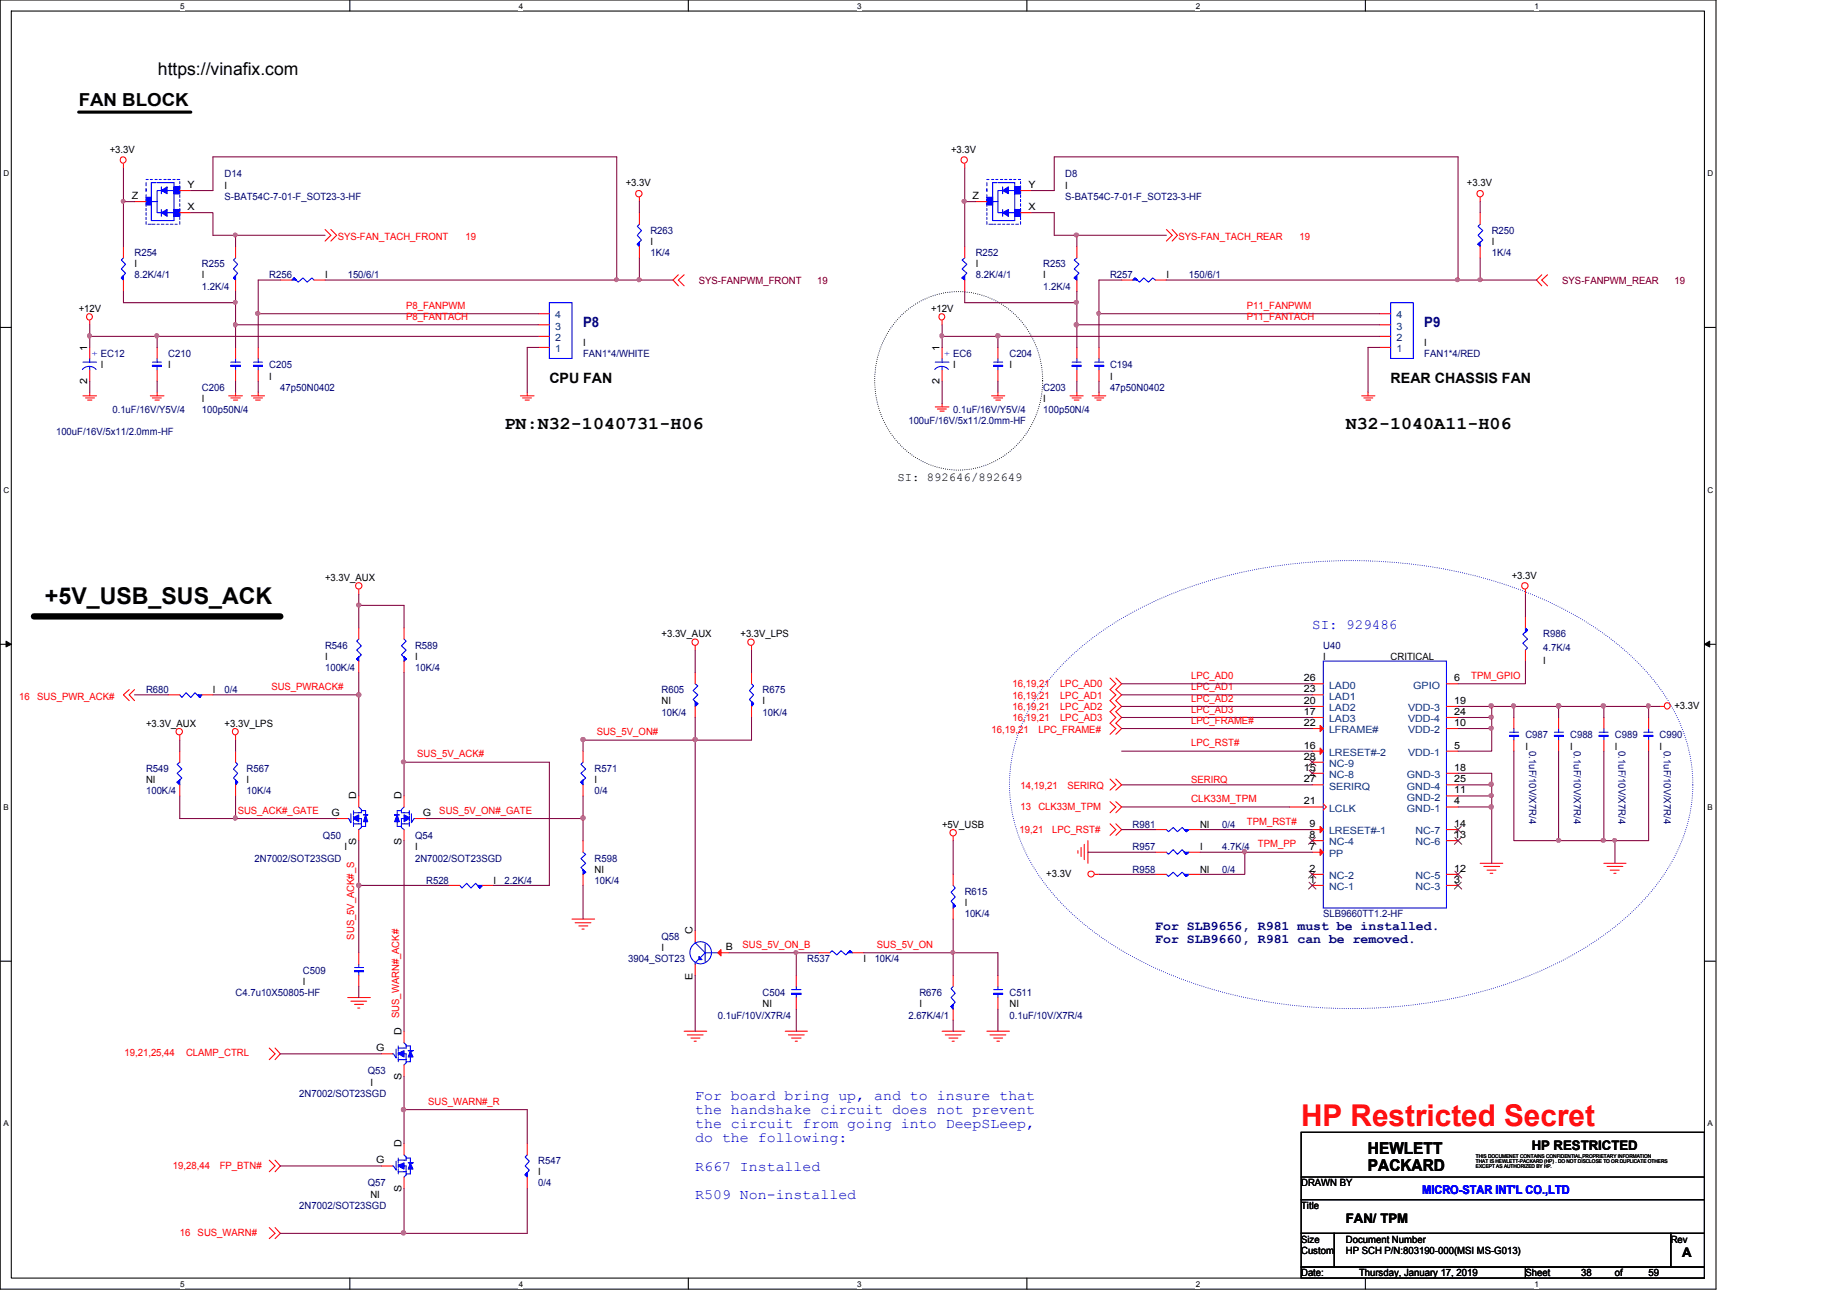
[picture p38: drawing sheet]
<svg xmlns="http://www.w3.org/2000/svg" width="297mm" height="210mm" viewBox="0 0 297 210" stroke-linecap="round" stroke-linejoin="round" font-family="sans-serif">
<defs><g id="words">
<text font-size="4.8" fill="#f00" x="209.3" y="181.2">HP Restricted Secret</text>
<text font-size="3.7" x="7.2" y="97.1">+5V_USB_SUS_ACK</text>
<g font-size="2.9">
<text x="12.7" y="17.1">FAN BLOCK</text>
<text x="81.1" y="69">PN:N32-1040731-H06</text>
<text x="216.4" y="69">N32-1040A11-H06</text>
</g>
<text font-size="2.8" x="25.4" y="12.1">https://vinafix.com</text>
<g font-size="2.6">
<text x="220" y="185.7">HEWLETT</text>
<text x="220" y="188.4">PACKARD</text>
</g>
<g font-size="2.3" fill="#000080">
<text x="93.8" y="52.6">P8</text>
<text x="229.1" y="52.6">P9</text>
</g>
<g font-size="2.3">
<text x="88.3" y="61.6">CPU FAN</text>
<text x="223.6" y="61.6">REAR CHASSIS FAN</text>
</g>
<g font-size="2.3" fill="#00f">
<text x="211" y="101.1">SI: 929486</text>
<text x="111.8" y="176.9">For board bring up, and to insure that</text>
<text x="111.8" y="179.2">the handshake circuit does not prevent</text>
<text x="111.8" y="181.4">the circuit from going into DeepSLeep,</text>
<text x="111.8" y="183.7">do the following:</text>
<text x="111.8" y="188.3">R667 Installed</text>
<text x="111.8" y="192.9">R509 Non-installed</text>
</g>
<g font-size="2.1" fill="#000080">
<text x="185.8" y="149.6">For SLB9656, R981 must be installed.</text>
<text x="185.8" y="151.7">For SLB9660, R981 can be removed.</text>
</g>
<g font-size="2.1">
<text x="246.3" y="184.9">HP RESTRICTED</text>
<text x="216.4" y="196.8">FAN/ TPM</text>
<text x="270.5" y="202.2">A</text>
</g>
<text font-size="1.9" x="144.3" y="77.3">SI: 892646/892649</text>
<text font-size="1.9" fill="#00f" x="228.7" y="192.1">MICRO-STAR INT'L CO.,LTD</text>
<g font-size="1.6">
<text x="17.6" y="24.6">+3.3V</text>
<text x="100.6" y="30">+3.3V</text>
<text x="152.9" y="24.6">+3.3V</text>
<text x="235.9" y="30">+3.3V</text>
<text x="21.2" y="32">Z</text>
<text x="30.2" y="30.2">Y</text>
<text x="30.2" y="33.8">X</text>
<text x="36.1" y="30.4">I</text>
<text x="156.4" y="32">Z</text>
<text x="165.4" y="30.2">Y</text>
<text x="165.4" y="33.8">X</text>
<text x="171.3" y="30.4">I</text>
<text x="104.6" y="39.4">I</text>
<text x="239.9" y="39.4">I</text>
<text x="21.6" y="43">I</text>
<text x="32.5" y="44.8">I</text>
<text x="52.3" y="44.8">I</text>
<text x="156.9" y="43">I</text>
<text x="167.8" y="44.8">I</text>
<text x="187.6" y="44.8">I</text>
<text x="12.7" y="50.2">+12V</text>
<text x="149.7" y="50.2">+12V</text>
<text x="14" y="56.4" transform="rotate(-90 14 56.4)">1</text>
<text x="16.2" y="59.2">I</text>
<text x="27" y="59.2">I</text>
<text x="93.8" y="55.6">I</text>
<text x="151.1" y="56.4" transform="rotate(-90 151.1 56.4)">1</text>
<text x="153.3" y="59.2">I</text>
<text x="162.3" y="59.2">I</text>
<text x="229.1" y="55.6">I</text>
<text x="14" y="61.7" transform="rotate(-90 14 61.7)">2</text>
<text x="32.5" y="64.6">I</text>
<text x="43.3" y="61">I</text>
<text x="151.1" y="61.7" transform="rotate(-90 151.1 61.7)">2</text>
<text x="167.8" y="64.6">I</text>
<text x="178.5" y="61">I</text>
<text x="52.3" y="93.5">+3.3V_AUX</text>
<text x="243.1" y="93.1">+3.3V</text>
<text x="52.3" y="106.1">I</text>
<text x="66.8" y="106.1">I</text>
<text x="106.4" y="102.5">+3.3V_AUX</text>
<text x="119.1" y="102.5">+3.3V_LPS</text>
<text x="212.8" y="106.1">I</text>
<text x="223.6" y="106.1">CRITICAL</text>
<text x="248.2" y="106.8">I</text>
<text x="34.2" y="111.5">I</text>
<text x="106.4" y="113.3">NI</text>
<text x="122.6" y="113.3">I</text>
<text x="209.7" y="113.2">20</text>
<text x="209.7" y="111.3">23</text>
<text x="209.7" y="109.6">26</text>
<text x="233.9" y="109.6">6</text>
<text x="233.9" y="113.2">19</text>
<text x="23.5" y="116.9">+3.3V_AUX</text>
<text x="36.1" y="116.9">+3.3V_LPS</text>
<text x="209.7" y="115">17</text>
<text x="209.7" y="116.8">22</text>
<text x="233.9" y="116.8">10</text>
<text x="233.9" y="115">24</text>
<text x="269.3" y="114">+3.3V</text>
<text x="23.5" y="125.9">NI</text>
<text x="39.7" y="125.9">I</text>
<text x="95.6" y="125.9">I</text>
<text x="209.7" y="124">15</text>
<text x="209.7" y="120.4">16</text>
<text x="209.7" y="125.8">27</text>
<text x="209.7" y="122.2">28</text>
<text x="233.9" y="124">18</text>
<text x="233.9" y="125.8">25</text>
<text x="233.9" y="120.4">5</text>
<text x="245.3" y="120.6">I</text>
<text x="252.5" y="120.6">I</text>
<text x="259.7" y="120.6">I</text>
<text x="266.9" y="120.6">I</text>
<text x="53.3" y="131.2">G</text>
<text x="57.3" y="128.5" transform="rotate(-90 57.3 128.5)">D</text>
<text x="64.6" y="128.5" transform="rotate(-90 64.6 128.5)">D</text>
<text x="68" y="131.2">G</text>
<text x="209.7" y="129.4">21</text>
<text x="233.9" y="129.4">4</text>
<text x="233.9" y="127.6">11</text>
<text x="55.4" y="136.7">I</text>
<text x="57.3" y="135.9" transform="rotate(-90 57.3 135.9)">S</text>
<text x="64.6" y="135.9" transform="rotate(-90 64.6 135.9)">S</text>
<text x="66.8" y="136.7">I</text>
<text x="151.5" y="133.2">+5V_USB</text>
<text x="193" y="133.2">NI</text>
<text x="193" y="136.7">I</text>
<text x="210.6" y="136.7">7</text>
<text x="210.6" y="134.8">8</text>
<text x="210.6" y="133">9</text>
<text x="233.9" y="134.8">13</text>
<text x="233.9" y="133">14</text>
<text x="79.4" y="142.2">I</text>
<text x="95.6" y="140.4">NI</text>
<text x="168.3" y="141.1">+3.3V</text>
<text x="193" y="140.4">NI</text>
<text x="210.6" y="142">1</text>
<text x="210.6" y="140.2">2</text>
<text x="233.9" y="142">3</text>
<text x="233.9" y="140.2">12</text>
<text x="155.1" y="145.8">I</text>
<text x="106.4" y="153">I</text>
<text x="111.4" y="150.2" transform="rotate(-90 111.4 150.2)">C</text>
<text x="116.7" y="152.8">B</text>
<text x="138.9" y="154.8">I</text>
<text x="48.7" y="158.4">I</text>
<text x="111.4" y="157.6" transform="rotate(-90 111.4 157.6)">E</text>
<text x="122.6" y="162">NI</text>
<text x="147.9" y="162">I</text>
<text x="162.3" y="162">NI</text>
<text x="64.6" y="166.5" transform="rotate(-90 64.6 166.5)">D</text>
<text x="60.5" y="169.1">G</text>
<text x="64.6" y="173.7" transform="rotate(-90 64.6 173.7)">S</text>
<text x="59.6" y="174.7">I</text>
<text x="64.6" y="184.5" transform="rotate(-90 64.6 184.5)">D</text>
<text x="60.5" y="187.1">G</text>
<text x="64.6" y="191.8" transform="rotate(-90 64.6 191.8)">S</text>
<text x="86.6" y="189.1">I</text>
<text x="209.3" y="190.8">DRAWN BY</text>
<text x="59.6" y="192.7">NI</text>
<text x="209.2" y="194.5">Title</text>
<text x="209.2" y="199.9">Size</text>
<text x="209.3" y="201.7">Custom</text>
<text x="216.4" y="199.9">Document Number</text>
<text x="216.4" y="201.7">HP SCH P/N:803190-000(MSI MS-G013)</text>
<text x="268.7" y="199.9">Rev</text>
<text x="209.3" y="205.3">Date:</text>
<text x="218.6" y="205.3">Thursday, January 17, 2019</text>
<text x="245.3" y="205.3">Sheet</text>
<text x="254.3" y="205.3">38</text>
<text x="259.7" y="205.3">of</text>
<text x="265.1" y="205.3">59</text>
</g>
<g font-size="1.6" fill="#000080">
<text x="36.1" y="28.5">D14</text>
<text x="171.3" y="28.5">D8</text>
<text x="36.1" y="32.2">S-BAT54C-7-01-F_SOT23-3-HF</text>
<text x="171.3" y="32.2">S-BAT54C-7-01-F_SOT23-3-HF</text>
<text x="21.6" y="41.1">R254</text>
<text x="104.6" y="37.6">R263</text>
<text x="104.6" y="41.1">1K/4</text>
<text x="156.9" y="41.1">R252</text>
<text x="239.9" y="37.6">R250</text>
<text x="239.9" y="41.1">1K/4</text>
<text x="21.6" y="44.8">8.2K/4/1</text>
<text x="32.5" y="43">R255</text>
<text x="32.5" y="46.6">1.2K/4</text>
<text x="43.3" y="44.8">R256</text>
<text x="55.9" y="44.8">150/6/1</text>
<text x="156.9" y="44.8">8.2K/4/1</text>
<text x="167.8" y="43">R253</text>
<text x="167.8" y="46.6">1.2K/4</text>
<text x="178.5" y="44.8">R257</text>
<text x="191.2" y="44.8">150/6/1</text>
<text x="16.2" y="57.4">EC12</text>
<text x="27" y="57.4">C210</text>
<text x="43.3" y="59.2">C205</text>
<text x="93.8" y="57.4">FAN1*4/WHITE</text>
<text x="153.3" y="57.4">EC6</text>
<text x="162.3" y="57.4">C204</text>
<text x="178.5" y="59.2">C194</text>
<text x="229.1" y="57.4">FAN1*4/RED</text>
<text x="32.5" y="62.8">C206</text>
<text x="45.1" y="62.8">47p50N0402</text>
<text x="167.8" y="62.8">C203</text>
<text x="178.5" y="62.8">47p50N0402</text>
<text x="9" y="70">100uF/16V/5x11/2.0mm-HF</text>
<text x="18.1" y="66.5">0.1uF/16V/Y5V/4</text>
<text x="32.5" y="66.5">100p50N/4</text>
<text x="146.1" y="68.2">100uF/16V/5x11/2.0mm-HF</text>
<text x="153.3" y="66.5">0.1uF/16V/Y5V/4</text>
<text x="167.8" y="66.5">100p50N/4</text>
<text x="52.3" y="104.3">R546</text>
<text x="52.3" y="107.9">100K/4</text>
<text x="66.8" y="104.3">R589</text>
<text x="66.8" y="107.9">10K/4</text>
<text x="212.8" y="104.3">U40</text>
<text x="248.2" y="102.5">R986</text>
<text x="248.2" y="104.6">4.7K/4</text>
<text x="23.5" y="111.5">R680</text>
<text x="36.1" y="111.5">0/4</text>
<text x="106.4" y="111.5">R605</text>
<text x="122.6" y="111.5">R675</text>
<text x="106.4" y="115.1">10K/4</text>
<text x="122.6" y="115.1">10K/4</text>
<text x="245.3" y="118.7">C987</text>
<text x="252.5" y="118.7">C988</text>
<text x="259.7" y="118.7">C989</text>
<text x="266.9" y="118.7">C990</text>
<text x="23.5" y="124.1">R549</text>
<text x="39.7" y="124.1">R567</text>
<text x="95.6" y="124.1">R571</text>
<text x="245.9" y="120.8" transform="rotate(90 245.9 120.8)">0.1uF/10V/X7R/4</text>
<text x="253.1" y="120.8" transform="rotate(90 253.1 120.8)">0.1uF/10V/X7R/4</text>
<text x="260.3" y="120.8" transform="rotate(90 260.3 120.8)">0.1uF/10V/X7R/4</text>
<text x="267.6" y="120.8" transform="rotate(90 267.6 120.8)">0.1uF/10V/X7R/4</text>
<text x="23.5" y="127.8">100K/4</text>
<text x="39.7" y="127.8">10K/4</text>
<text x="95.6" y="127.8">0/4</text>
<text x="51.9" y="135">Q50</text>
<text x="66.8" y="135">Q54</text>
<text x="182.2" y="133.2">R981</text>
<text x="182.2" y="136.7">R957</text>
<text x="196.5" y="133.2">0/4</text>
<text x="196.5" y="136.7">4.7K/4</text>
<text x="40.9" y="138.6">2N7002/SOT23SGD</text>
<text x="66.8" y="138.6">2N7002/SOT23SGD</text>
<text x="68.5" y="142.2">R528</text>
<text x="81.1" y="142.2">2.2K/4</text>
<text x="95.6" y="138.6">R598</text>
<text x="95.6" y="142.2">10K/4</text>
<text x="155.1" y="143.9">R615</text>
<text x="182.2" y="140.4">R958</text>
<text x="196.5" y="140.4">0/4</text>
<text x="155.1" y="147.6">10K/4</text>
<text x="212.8" y="147.6">SLB9660TT1.2-HF</text>
<text x="101" y="154.8">3904_SOT23</text>
<text x="106.4" y="151.2">Q58</text>
<text x="129.8" y="154.8">R537</text>
<text x="140.7" y="154.8">10K/4</text>
<text x="37.9" y="160.2">C4.7u10X50805-HF</text>
<text x="48.7" y="156.6">C509</text>
<text x="122.6" y="160.2">C504</text>
<text x="147.9" y="160.2">R676</text>
<text x="162.3" y="160.2">C511</text>
<text x="115.4" y="163.8">0.1uF/10V/X7R/4</text>
<text x="146.1" y="163.8">2.67K/4/1</text>
<text x="162.3" y="163.8">0.1uF/10V/X7R/4</text>
<text x="59.1" y="172.8">Q53</text>
<text x="48.1" y="176.4">2N7002/SOT23SGD</text>
<text x="59.1" y="190.8">Q57</text>
<text x="86.6" y="187.3">R547</text>
<text x="86.6" y="190.8">0/4</text>
<text x="48.1" y="194.5">2N7002/SOT23SGD</text>
</g>
<g font-size="1.6" fill="#f00">
<text x="54.3" y="38.6">SYS-FAN_TACH_FRONT</text>
<text x="74.9" y="38.6">19</text>
<text x="189.5" y="38.6">SYS-FAN_TACH_REAR</text>
<text x="209" y="38.6">19</text>
<text x="65.3" y="49.7">P8_FANPWM</text>
<text x="65.3" y="51.5">P8_FANTACH</text>
<text x="200.5" y="49.7">P11_FANPWM</text>
<text x="200.5" y="51.5">P11_FANTACH</text>
<text x="3.1" y="112.6">16</text>
<text x="6" y="112.6">SUS_PWR_ACK#</text>
<text x="43.6" y="111">SUS_PWRACK#</text>
<text x="162.9" y="110.6">16,19,21</text>
<text x="162.9" y="112.4">16,19,21</text>
<text x="170.5" y="110.6">LPC_AD0</text>
<text x="170.5" y="112.4">LPC_AD1</text>
<text x="191.6" y="111">LPC_AD1</text>
<text x="191.6" y="109.2">LPC_AD0</text>
<text x="191.6" y="112.9">LPC_AD2</text>
<text x="236.6" y="109.2">TPM_GPIO</text>
<text x="96" y="118.3">SUS_5V_ON#</text>
<text x="159.5" y="117.9">16,19,21</text>
<text x="162.9" y="114.2">16,19,21</text>
<text x="162.9" y="116">16,19,21</text>
<text x="167" y="117.9">LPC_FRAME#</text>
<text x="170.5" y="114.2">LPC_AD2</text>
<text x="170.5" y="116">LPC_AD3</text>
<text x="191.6" y="114.6">LPC_AD3</text>
<text x="191.6" y="116.4">LPC_FRAME#</text>
<text x="67.1" y="121.8">SUS_5V_ACK#</text>
<text x="191.6" y="120.1">LPC_RST#</text>
<text x="191.6" y="125.9">SERIRQ</text>
<text x="38.2" y="130.9">SUS_ACK#_GATE</text>
<text x="70.7" y="130.9">SUS_5V_ON#_GATE</text>
<text x="164.1" y="130.3">13</text>
<text x="164.1" y="126.8">14,19,21</text>
<text x="167" y="130.3">CLK33M_TPM</text>
<text x="171.7" y="126.8">SERIRQ</text>
<text x="191.6" y="129">CLK33M_TPM</text>
<text x="164" y="134">19,21</text>
<text x="169.2" y="134">LPC_RST#</text>
<text x="200.5" y="132.7">TPM_RST#</text>
<text x="202.3" y="136.3">TPM_PP</text>
<text x="56.9" y="151.1" transform="rotate(-90 56.9 151.1)">SUS_5V_ACK#_S</text>
<text x="119.4" y="152.5">SUS_5V_ON_B</text>
<text x="141" y="152.5">SUS_5V_ON</text>
<text x="64.2" y="163.7" transform="rotate(-90 64.2 163.7)">SUS_WARN#_ACK#</text>
<text x="20" y="169.9">19,21,25,44</text>
<text x="29.9" y="169.9">CLAMP_CTRL</text>
<text x="68.9" y="177.7">SUS_WARN#_R</text>
<text x="27.8" y="188">19,28,44</text>
<text x="35.3" y="188">FP_BTN#</text>
<text x="28.9" y="198.8">16</text>
<text x="31.8" y="198.8">SUS_WARN#</text>
</g>
<g font-size="1.6" fill="#800000">
<text x="112.4" y="45.7">SYS-FANPWM_FRONT</text>
<text x="131.4" y="45.7">19</text>
<text x="251.2" y="45.7">SYS-FANPWM_REAR</text>
<text x="269.3" y="45.7">19</text>
</g>
<g font-size="1.6" fill="#004080">
<text x="89.3" y="53">3</text>
<text x="89.3" y="51.2">4</text>
<text x="224.6" y="53">3</text>
<text x="224.6" y="51.2">4</text>
<text x="89.3" y="56.6">1</text>
<text x="89.3" y="54.9">2</text>
<text x="224.6" y="56.6">1</text>
<text x="224.6" y="54.9">2</text>
<text x="213.7" y="112.5">LAD1</text>
<text x="213.7" y="110.7">LAD0</text>
<text x="227.3" y="110.7">GPIO</text>
<text x="213.7" y="116.2">LAD3</text>
<text x="213.7" y="114.4">LAD2</text>
<text x="213.7" y="117.9">LFRAME#</text>
<text x="226.4" y="117.9">VDD-2</text>
<text x="226.4" y="114.4">VDD-3</text>
<text x="226.4" y="116.2">VDD-4</text>
<text x="213.7" y="125.1">NC-8</text>
<text x="213.7" y="121.6">LRESET#-2</text>
<text x="213.7" y="123.4">NC-9</text>
<text x="226.3" y="125.1">GND-3</text>
<text x="226.4" y="121.6">VDD-1</text>
<text x="213.7" y="130.6">LCLK</text>
<text x="213.7" y="127">SERIRQ</text>
<text x="226.3" y="130.6">GND-1</text>
<text x="226.3" y="128.8">GND-2</text>
<text x="226.3" y="127">GND-4</text>
<text x="213.7" y="137.8">PP</text>
<text x="213.7" y="136">NC-4</text>
<text x="213.7" y="134.2">LRESET#-1</text>
<text x="227.6" y="136">NC-6</text>
<text x="227.6" y="134.2">NC-7</text>
<text x="213.7" y="143.2">NC-1</text>
<text x="213.7" y="141.4">NC-2</text>
<text x="227.6" y="143.2">NC-3</text>
<text x="227.6" y="141.4">NC-5</text>
</g>
<g font-size="1.6" fill="#00f">
<text x="14.8" y="56.4" transform="rotate(90 14.8 56.4)">+</text>
<text x="151.8" y="56.4" transform="rotate(90 151.8 56.4)">+</text>
</g>
<g font-size="1.3">
<text x="29" y="1.4">5</text>
<text x="83.4" y="1.4">4</text>
<text x="137.9" y="1.4">3</text>
<text x="192.3" y="1.4">2</text>
<text x="246.8" y="1.4">1</text>
<text x=".5" y="28.4">D</text>
<text x="274.6" y="28.4">D</text>
<text x=".5" y="79.2">C</text>
<text x="274.6" y="79.2">C</text>
<text x=".5" y="130.2">B</text>
<text x="274.6" y="130.2">B</text>
<text x=".5" y="181.2">A</text>
<text x="274.6" y="181.2">A</text>
<text x="29" y="207">5</text>
<text x="83.4" y="207">4</text>
<text x="137.9" y="207">3</text>
<text x="192.3" y="207">2</text>
<text x="246.8" y="207">1</text>
</g>
<g font-size=".8">
<text x="237.4" y="186.2">THIS DOCUMENET CONTAINS CONFIDENTIAL,PROPRIETARY INFORMATION</text>
<text x="237.4" y="187">THAT IS HEWLETT-PACKARD (HP) . DO NOT DISCLOSE TO OR DUPLICATE OTHERS</text>
<text x="237.4" y="187.9">EXCEPT AS AUTHORIZED BY HP.</text>
</g>
</g></defs>
<path d="M0 0h276v207.4h-276zM1.8 1.8h272.3v203.8h-272.3z" fill="none" stroke="#000" stroke-width=".17"/>
<g fill="#fff">
<path d="M29 .3h.7v1.4h-.7z"/>
<path d="M29 205.8h.7v1.5h-.7z"/>
</g>
<path d="M56.3 0v1.8M56.3 205.6v1.8" fill="none" stroke="#000" stroke-width=".17"/>
<g fill="#fff">
<path d="M83.4 .3h.7v1.4h-.7z"/>
<path d="M83.4 205.8h.7v1.5h-.7z"/>
</g>
<path d="M110.7 0v1.8M110.7 205.6v1.8" fill="none" stroke="#000" stroke-width=".17"/>
<g fill="#fff">
<path d="M137.9 .3h.7v1.4h-.7z"/>
<path d="M137.9 205.8h.7v1.5h-.7z"/>
</g>
<path d="M165.1 0v1.8M165.1 205.6v1.8" fill="none" stroke="#000" stroke-width=".17"/>
<g fill="#fff">
<path d="M192.3 .3h.7v1.4h-.7z"/>
<path d="M192.3 205.8h.7v1.5h-.7z"/>
</g>
<path d="M219.6 0v1.8M219.6 205.6v1.8" fill="none" stroke="#000" stroke-width=".17"/>
<g fill="#fff">
<path d="M246.8 .3h.6v1.4h-.6z"/>
<path d="M246.8 205.8h.6v1.5h-.6z"/>
<path d="M.5 27.2h1v1.4h-1z"/>
<path d="M274.6 27.2h1v1.4h-1z"/>
<path d="M.5 78.1h1v1.4h-1z"/>
<path d="M274.6 78.1h1v1.4h-1z"/>
</g>
<path d="M0 52.7h1.8M274.1 52.7h1.8" fill="none" stroke="#000" stroke-width=".17"/>
<g fill="#fff">
<path d="M.5 129h.9v1.5h-.9z"/>
<path d="M274.6 129h.9v1.5h-.9z"/>
</g>
<path d="M0 103.6h1.8M274.1 103.6h1.8" fill="none" stroke="#000" stroke-width=".17"/>
<path d="M1 103.1l.8 .5-.8 .5zM274.1 103.6l.9-.5v1z" fill="#000"/>
<path d="M1 103.1l.8 .5-.8 .5zM274.1 103.6l.9-.5v1z" fill="none" stroke="#000" stroke-width=".16"/>
<g fill="#fff">
<path d="M.5 180h.8v1.4h-.8z"/>
<path d="M274.6 180h.8v1.4h-.8z"/>
</g>
<path d="M0 154.6h1.8M274.1 154.6h1.8M209.3 182.1h64.8v10.9h-64.8zM209.3 193h64.8v5.4h-64.8zM209.3 198.4h5.3v5.4h-5.3zM209.3 189.3h64.8M214.6 198.4h54.1v5.4h-54.1zM268.7 198.4h5.4v5.4h-5.4zM209.3 203.8h36v1.8h-36zM245.3 203.8h28.8v1.8h-28.8z" fill="none" stroke="#000" stroke-width=".17"/>
<path d="M12.7 18h18" fill="none" stroke="#000" stroke-width=".51"/>
<path d="M5.5 99.1h39.6" fill="none" stroke="#000" stroke-width="1"/>
<path d="M145.1 50.6a13.2 13.2 0 0 1 21.4 4.7 14.7 14.7 0 0 1-8.1 19.6 13.2 13.2 0 0 1-16.5-7.7 15 15 0 0 1 3.2-16.6z" fill="none" stroke="#000" stroke-width=".17" stroke-dasharray="0 .3"/>
<path d="M171.7 106a54.4 54.4 0 0 1 21-12 81.2 81.2 0 0 1 52.3 1.1 50.7 50.7 0 0 1 19.7 12.9 26.8 26.8 0 0 1 7.4 20.6 29 29 0 0 1-9.2 17.7 55.8 55.8 0 0 1-24.2 13.1 81 81 0 0 1-49.2-2.1 50.6 50.6 0 0 1-19.7-12.9 26.9 26.9 0 0 1-7.3-20.7 28.9 28.9 0 0 1 9.2-17.7z" fill="none" stroke="#00f" stroke-width=".17" stroke-dasharray="0 .3"/>
<g fill="none" stroke="#f00" stroke-width=".17">
<path d="M19.9 26.3v.7M52.3 36.9l.9 .9-.9 1M53.2 36.9l.9 .9-.9 1M102.8 31.8v.6M155.2 26.3v.7M187.6 36.9l.9 .9-.9 1M188.5 36.9l.9 .9-.9 1M238 31.8v.6M14.4 51.6v.6M109.1 44.2l-.9 .8 .9 1M110 44.2l-.9 .8 .9 1M151.5 51.6v.6"/>
<path d="M247.9 44.2l-.8 .8 .8 1M248.9 44.2l-1 .8 1 1M13.3 63.7h2.2M13.8 64h1.4M14.1 64.3h.7M14.4 63.1v.6M24.2 63.7h2.2M24.5 64h1.4M24.9 64.3h.7M25.3 63.1v.6M36.8 63.7h2.2M37.1 64h1.5"/>
<path d="M37.5 64.3h.7M37.9 63.1v.6M40.4 63.7h2.1M40.8 64h1.4M41.1 64.3h.8M41.5 63.1v.6M83.7 63.7h2.2M84 64h1.5M84.5 64.3h.6M84.8 63.1v.6M150.4 65.4h2.2M150.7 65.8h1.5"/>
<path d="M151.2 66.1h.6M151.5 64.9v.5M159.5 63.7h2.1M159.8 64h1.4M160.1 64.3h.8M160.5 63.1v.6M172.1 63.7h2.1M172.4 64h1.5M172.8 64.3h.7M173.2 63.1v.6M175.6 63.7h2.2M176.1 64h1.4"/>
<path d="M176.4 64.3h.7M176.7 63.1v.6M219 63.7h2.1M219.3 64h1.5M219.7 64.3h.7M220 63.1v.6M57.7 94.8v.8M245.3 94.8v.8M20.8 110.9l-.9 .9 .9 .9M21.6 110.9l-.8 .9 .8 .9M28.9 118.3v.7M37.9 118.3v.7"/>
<path d="M111.8 103.9v.7M120.9 103.9v.7M178.5 109.1l1 .9-1 .9 1 .9-1 .9 1 .9-1 .9 1 .9-1 .9 1 .9-1 .9M179.5 109.1l.9 .9-.9 .9 .9 .9-.9 .9 .9 .9-.9 .9 .9 .9-.9 .9 .9 .9-.9 .9M266.9 113.6h.8M153.3 134.5v.7M173.4 136.8v.4M173.9 136.3v1.5M174.4 135.8v2.5M175 135.2v3.7M178.5 132.5l1 .9-1 1M178.5 129l1 .8-1 .9"/>
<path d="M178.5 125.3l1 .9-1 .9M179.5 132.5l.9 .9-.9 1M179.5 129l.9 .8-.9 .9M179.5 125.3l.9 .9-.9 .9M238 138.9h3.7M238.6 139.4h2.6M239.1 140h1.5M257.9 138.9h3.6M258.4 139.4h2.6M259 140h1.4M92 147.8h3.6M92.5 148.4h2.5"/>
<path d="M93.1 148.9h1.4M93.6 149.4h.3M176.1 140.6h.6M239.7 140.5h.4M259.5 140.5h.4M43.3 168.6l.9 .9-.9 .9M44.2 168.6l.9 .9-.9 .9M55.9 160.4h3.7M56.4 161h2.6M57 161.5h1.5M57.5 162.1h.4M110 165.9h3.7"/>
<path d="M110.5 166.5h2.6M111.1 167h1.5M111.6 167.5h.4M126.3 165.9h3.5M126.8 166.5h2.5M127.3 167h1.5M127.9 167.5h.3M151.5 165.9h3.7M152 166.5h2.6M152.6 167h1.5M153.1 167.5h.4M158.7 165.9h3.6"/>
<path d="M159.2 166.5h2.6M159.8 167h1.4M160.3 167.5h.4M43.3 186.6l.9 .9-.9 1M43.3 197.4l.9 1-.9 .8M44.2 186.6l.9 .9-.9 1M44.2 197.4l.9 1-.9 .8"/>
<circle cx="19.8" cy="25.7" r=".5"/>
<circle cx="102.7" cy="31.1" r=".52"/>
<circle cx="155.1" cy="25.7" r=".52"/>
<circle cx="238" cy="31.1" r=".52"/>
<circle cx="14.4" cy="51" r=".5"/>
<circle cx="151.4" cy="51" r=".5"/>
<circle cx="57.7" cy="94.2" r=".52"/>
<circle cx="245.2" cy="94.2" r=".52"/>
<circle cx="28.8" cy="117.7" r=".52"/>
<circle cx="37.8" cy="117.7" r=".5"/>
<circle cx="111.8" cy="103.3" r=".52"/>
<circle cx="120.8" cy="103.3" r=".52"/>
<circle cx="268.1" cy="113.5" r=".5"/>
<circle cx="153.3" cy="133.9" r=".52"/>
<circle cx="175.5" cy="140.6" r=".5"/>
</g>
<path d="M153.3 142.4l.3 .4-.6 .7 .6 .8-.6 .7 .6 .7-.3 .4" fill="none" stroke="#00f" stroke-width=".17"/>
<path d="M153.3 145.3l.3 .4-.3 .4v-.8l.3 .4z" fill-rule="evenodd" fill="#00f"/>
<path d="M155.2 41.5l-.5 .3 .8 .7-.8 .8 .8 .6-.8 .8 .5 .3M153.3 145.3l.3 .4-.3 .4v-.8l.3 .4z" fill="none" stroke="#00f" stroke-width=".17"/>
<path d="M153.3 146.1v1.7M153.3 140.6v1.8" fill="none" stroke="#f00" stroke-width=".17"/>
<path d="M154.7 44.7l.5-.3v.6l-.5-.3 .5-.3z" fill-rule="evenodd" fill="#00f"/>
<path d="M154.7 44.7l.5-.3v.6l-.5-.3 .5-.3zM84.8 185.8l-.3 .3 .6 .7-.6 .7 .6 .7-.6 .8 .3 .3" fill="none" stroke="#00f" stroke-width=".17"/>
<path d="M155.2 39.6v1.9M155.2 45v1.9" fill="none" stroke="#f00" stroke-width=".17"/>
<path d="M84.8 188.6v.7l-.3-.3z" fill-rule="evenodd" fill="#00f"/>
<path d="M63.7 168.7v1.5l-.4-.7h-.2M64 170.4h1.3M64 168.2v.8M64 170v.8M65 167.7l.3 .4v.5h-1.3M65 169.5h.3v1.4l-.3 .4M65.3 168.2h.7M65.3 170.8h.7M65.7 169h.7M84.8 188.6v.7l-.3-.3z" fill="none" stroke="#00f" stroke-width=".17"/>
<path d="M84.8 189.3v1.9M84.8 183.9v1.9" fill="none" stroke="#f00" stroke-width=".17"/>
<path d="M64 169.5l1-.5v1z" fill-rule="evenodd" fill="#00f"/>
<path d="M64 169.5l1-.5v1zM64 169.2v.6" fill="none" stroke="#00f" stroke-width=".17"/>
<path d="M66 169l.4 1h-.7l.3-1h.4z" fill-rule="evenodd" fill="#00f"/>
<path d="M65.7 169h.7M66 169l.4 1h-.7l.3-1h.4zM66 168.2v2.6" fill="none" stroke="#00f" stroke-width=".17"/>
<path d="M61.3 169.5h1.8M65 165.9v1.8M65 171.3v1.8" fill="none" stroke="#f00" stroke-width=".17"/>
<path d="M163.2 33.7h.9v1.1h-.9z" fill-rule="evenodd" fill="#00f"/>
<path d="M163.2 33.7h.9v1.1h-.9z" fill="none" stroke="#00f" stroke-width=".17"/>
<path d="M163.2 30.1h.9v1.1h-.9z" fill-rule="evenodd" fill="#00f"/>
<path d="M163.2 30.1h.9v1.1h-.9z" fill="none" stroke="#00f" stroke-width=".17"/>
<path d="M158.7 31.8h.9v1.1h-.9z" fill-rule="evenodd" fill="#00f"/>
<g fill="none" stroke="#00f" stroke-width=".17">
<path d="M158.7 31.8h.9v1.1h-.9zM158.7 28.9h.3M158.7 29.4v.5M158.7 30.3v.4M158.7 30.5v.3M158.7 31.3v.5M158.7 32.1v.3M158.7 32.8v.4M158.7 33.5v.4M158.7 34.2v.4M158.7 35v.3M158.7 35.6v.5"/>
<path d="M159 36.1h.6M159.5 28.9h.3M159.6 31.8h-.7v1.1h.7M159.6 32.4h.9M159.8 36.1h.3M160.1 28.9h.4M160.3 29.4h-.7v6.1h3.6v-6.1h-2.7M160.5 36.1h.4M160.9 28.9h.3M161.2 36.1h.4M161.2 30.7h-.7v3.5h.7M161.2 33.7v1.1"/>
<path d="M161.6 28.9h.3M161.9 36.1h.4M162.2 34.2h1M162.2 30.7h1M162.3 32.4h.1M162.5 28.9h-.2h.4M162.7 36.1h.3M163 28.9h.4M163.2 30.1h.8v1.1h-.8M163.2 33.7h.8v1.1h-.8M163.4 36.1h.4M163.8 28.9h.3"/>
<path d="M164.1 35.6v.5M164.1 35v.3M164.1 34.2v.4M164.1 33.5v.4M164.1 32.8v.4M164.1 32.1v.3M164.1 31.3v.5M164.1 30.7v.3M164.1 29.9v.4M164.1 29.2v.3"/>
</g>
<path d="M161.2 34.2l1-.5v1.1z" fill-rule="evenodd" fill="#00f"/>
<path d="M161.2 34.2l1-.5v1.1z" fill="none" stroke="#00f" stroke-width=".17"/>
<path d="M161.2 30.7l1-.6v1.1z" fill-rule="evenodd" fill="#00f"/>
<path d="M161.2 30.7l1-.6v1.1zM161.2 30.1v1.1M40.8 58.8h1.4v.1h-1.4zM40.8 58.3h1.4M41.5 58.9v.6M41.5 57.7v.6M120.9 110l.3 .3-.7 .8 .7 .7-.7 .7 .7 .7-.3 .4" fill="none" stroke="#00f" stroke-width=".17"/>
<path d="M156.9 32.4h1.8M164.1 30.7h1.8M164.1 34.2h1.8M41.5 59.5v1.8M41.5 55.9v1.8" fill="none" stroke="#f00" stroke-width=".17"/>
<path d="M120.9 112.9l.3 .3-.3 .4v-.7l.3 .3z" fill-rule="evenodd" fill="#00f"/>
<path d="M65 102.8l.3 .3-.7 .8 .7 .7-.7 .7 .7 .7-.3 .3M120.9 112.9l.3 .3-.3 .4v-.7l.3 .3z" fill="none" stroke="#00f" stroke-width=".17"/>
<path d="M120.9 113.6v1.8M120.9 108.2v1.8" fill="none" stroke="#f00" stroke-width=".17"/>
<path d="M65 105.7l.3 .3-.3 .3v-.6l.3 .3z" fill-rule="evenodd" fill="#00f"/>
<path d="M223.6 48.7h3.7v9h-3.7zM65 105.7l.3 .3-.3 .3v-.6l.3 .3zM187.6 133.4l.3 .4 .8-.7 .7 .7 .7-.7 .7 .7 .4-.4" fill="none" stroke="#00f" stroke-width=".17"/>
<path d="M221.9 55.9h1.7M221.9 54.1h1.7M221.9 52.2h1.7M221.9 50.5h1.7M65 106.3v1.9M65 101v1.8" fill="none" stroke="#f00" stroke-width=".17"/>
<path d="M190.5 133.4h.7l-.4 .4z" fill-rule="evenodd" fill="#00f"/>
<path d="M37.9 41.5l-.4 .3 .7 .7-.7 .8 .7 .6-.7 .8 .4 .3M150.3 59.4a1.45 1.45 0 0 1 2.2 0M150.4 58.3h2.2M151.5 58.9v.6M151.5 57.7v.6M190.5 133.4h.7l-.4 .4z" fill="none" stroke="#00f" stroke-width=".17"/>
<path d="M151.5 55.9v1.8M151.5 59.5v1.8M185.8 133.4h1.8M191.2 133.4h1.8" fill="none" stroke="#f00" stroke-width=".17"/>
<path d="M37.5 44.7l.4-.3v.6l-.4-.3 .4-.3z" fill-rule="evenodd" fill="#00f"/>
<path d="M37.5 44.7l.4-.3v.6l-.4-.3 .4-.3zM153.3 158.7l-.3 .3 .6 .8-.6 .6 .6 .8-.6 .7 .3 .4" fill="none" stroke="#00f" stroke-width=".17"/>
<path d="M37.9 39.6v1.9M37.9 45v1.9" fill="none" stroke="#f00" stroke-width=".17"/>
<path d="M153 161.9l.3-.4v.8l-.3-.4 .3-.4z" fill-rule="evenodd" fill="#00f"/>
<path d="M24.5 58.8h1.4v.1h-1.4zM24.5 58.3h1.4M25.3 58.9v.6M25.3 57.7v.6M182.2 45l.3-.3 .8 .7 .6-.7 .8 .7 .7-.7 .4 .3M153 161.9l.3-.4v.8l-.3-.4 .3-.4z" fill="none" stroke="#00f" stroke-width=".17"/>
<path d="M25.3 59.5v1.8M25.3 55.9v1.8M153.3 156.9v1.8M153.3 162.3v1.8" fill="none" stroke="#f00" stroke-width=".17"/>
<path d="M182.5 44.7l.4 .3h-.7l.3-.3 .4 .3z" fill-rule="evenodd" fill="#00f"/>
<path d="M182.5 44.7l.4 .3h-.7l.3-.3 .4 .3zM63.5 131.1h.7M63.9 130.4h.7M63.9 132.9h.7M64.6 132.5h1.2M65 129.8l-.4 .4v.5h1.2M65 131.7h-.4v1.4l.4 .3M65.8 130.4v.7M65.8 132.2v.7M66.2 130.9v1.4l.4-.6h.2" fill="none" stroke="#00f" stroke-width=".17"/>
<path d="M180.4 45h1.8M185.8 45h1.8" fill="none" stroke="#f00" stroke-width=".17"/>
<path d="M65 131.1l.7 .3 .1 .3-.8 .5z" fill-rule="evenodd" fill="#00f"/>
<path d="M65 131.1l.7 .3 .1 .3-.8 .5zM65.8 131.2v.8" fill="none" stroke="#00f" stroke-width=".17"/>
<path d="M63.5 131.1h.4l.3 1.1h-.7l.4-1.1z" fill-rule="evenodd" fill="#00f"/>
<g fill="none" stroke="#00f" stroke-width=".17">
<path d="M56.4 130.9v1.4l-.3-.6h-.2M56.9 132.5h1.2M56.9 130.4v.7M56.9 132.2v.7M57.7 129.8l.4 .4v.5h-1.2M57.7 131.7h.4v1.4l-.4 .3M58.1 130.4h.7M58.1 132.9h.7M58.5 131.1h.6M63.5 131.1h.4l.3 1.1h-.7l.4-1.1zM63.5 131.1h.7M63.9 130.4v2.5"/>
<path d="M57 156.1h1.5v.2h-1.5zM57 155.6h1.5M57.7 156.3v.6M57.7 155.1v.5"/>
</g>
<path d="M65 128v1.8M65 133.4v1.8M66.8 131.7h1.7M57.7 156.9v1.8M57.7 153.3v1.8" fill="none" stroke="#f00" stroke-width=".17"/>
<path d="M57 131.4l.7-.3v1.1l-.8-.5z" fill-rule="evenodd" fill="#00f"/>
<path d="M56.9 131.2v.8M57 131.4l.7-.3v1.1l-.8-.5z" fill="none" stroke="#00f" stroke-width=".17"/>
<path d="M58.8 131.1l.3 1.1h-.6l.3-1.1h.3z" fill-rule="evenodd" fill="#00f"/>
<path d="M19.9 41.5l-.4 .3 .7 .7-.7 .8 .7 .6-.7 .8 .4 .3M58.5 131.1h.6M58.8 131.1l.3 1.1h-.6l.3-1.1h.3zM58.8 130.4v2.5" fill="none" stroke="#00f" stroke-width=".17"/>
<path d="M54.1 131.7h1.8M57.7 128v1.8M57.7 133.4v1.8" fill="none" stroke="#f00" stroke-width=".17"/>
<path d="M19.5 44.7l.4-.3v.6l-.4-.3 .4-.3z" fill-rule="evenodd" fill="#00f"/>
<path d="M19.5 44.7l.4-.3v.6l-.4-.3 .4-.3zM93.8 137.1l.4 .3-.8 .7 .8 .8-.8 .6 .8 .8-.4 .3" fill="none" stroke="#00f" stroke-width=".17"/>
<path d="M19.9 39.6v1.9M19.9 45v1.9" fill="none" stroke="#f00" stroke-width=".17"/>
<path d="M93.8 140l.4 .3-.4 .3v-.6l.4 .3z" fill-rule="evenodd" fill="#00f"/>
<path d="M242.8 117.8h1.4M242.8 118.3h1.4v.2h-1.4zM243.5 118.5v.5M243.5 117.2v.6M93.8 140l.4 .3-.4 .3v-.6l.4 .3z" fill="none" stroke="#00f" stroke-width=".17"/>
<path d="M243.5 119v1.8M243.5 115.4v1.8M93.8 135.2v1.9M93.8 140.6v1.8" fill="none" stroke="#f00" stroke-width=".17"/>
<path d="M28 33.7h.9v1.1h-.9z" fill-rule="evenodd" fill="#00f"/>
<path d="M28 33.7h.9v1.1h-.9z" fill="none" stroke="#00f" stroke-width=".17"/>
<path d="M28 30.1h.9v1.1h-.9z" fill-rule="evenodd" fill="#00f"/>
<path d="M28 30.1h.9v1.1h-.9z" fill="none" stroke="#00f" stroke-width=".17"/>
<path d="M23.5 31.8h.8v1.1h-.8z" fill-rule="evenodd" fill="#00f"/>
<g fill="none" stroke="#00f" stroke-width=".17">
<path d="M23.5 28.9h.3M23.5 29.4v.5M23.5 30.3v.4M23.5 30.5v.3M23.5 31.3v.5M23.5 32.1v.3M23.5 32.8v.4M23.5 33.5v.4M23.5 34.2v.4M23.5 35v.3M23.5 35.6v.5M23.5 31.8h.8v1.1h-.8z"/>
<path d="M23.8 36.1h.5M24.2 28.9h.3M24.3 32.4h1M24.3 31.8h-.6v1.1h.6M24.5 36.1h.4M24.9 28.9h.4M25.1 29.4h-.8v6.1h3.7v-6.1h-2.7M25.3 36.1h.3M25.6 28.9h.3M25.9 36.1h.5M25.9 30.7h-.6v3.5h.6M25.9 33.7v1.1"/>
<path d="M26.4 28.9h.3M26.7 36.1h.3M26.9 34.2h1.1M26.9 30.7h1.1M27 32.4h.1M27.2 28.9h-.2h.4M27.4 36.1h.4M27.8 28.9h.3M28 30.1h.7v1.1h-.7M28 33.7h.7v1.1h-.7M28.1 36.1h.4M28.5 28.9h.4"/>
<path d="M28.9 35.6v.5M28.9 35v.3M28.9 34.2v.4M28.9 33.5v.4M28.9 32.8v.4M28.9 32.1v.3M28.9 31.3v.5M28.9 30.7v.3M28.9 29.9v.4M28.9 29.2v.3"/>
</g>
<path d="M25.9 34.2l1-.5v1.1z" fill-rule="evenodd" fill="#00f"/>
<path d="M25.9 34.2l1-.5v1.1z" fill="none" stroke="#00f" stroke-width=".17"/>
<path d="M25.9 30.7l1-.6v1.1z" fill-rule="evenodd" fill="#00f"/>
<path d="M25.9 30.7l1-.6v1.1zM25.9 30.1v1.1M28.9 111.8l.3 .4 .7-.8 .8 .8 .7-.8 .7 .8 .4-.4" fill="none" stroke="#00f" stroke-width=".17"/>
<path d="M21.6 32.4h1.9M28.9 30.7h1.8M28.9 34.2h1.8" fill="none" stroke="#f00" stroke-width=".17"/>
<path d="M31.8 111.8h.7l-.4 .4z" fill-rule="evenodd" fill="#00f"/>
<path d="M31.8 111.8h.7l-.4 .4zM57.7 102.8l-.3 .3 .7 .8-.7 .7 .7 .7-.7 .7 .3 .3" fill="none" stroke="#00f" stroke-width=".17"/>
<path d="M27 111.8h1.9M32.5 111.8h1.7" fill="none" stroke="#f00" stroke-width=".17"/>
<path d="M57.4 106l.3-.3v.6l-.3-.3 .3-.3z" fill-rule="evenodd" fill="#00f"/>
<path d="M88.3 48.7h3.7v9h-3.7zM57.4 106l.3-.3v.6l-.3-.3 .3-.3zM212.8 106.3h19.8v39.8h-19.8zM250 117.8h1.4M250 118.3h1.4v.2h-1.4zM250.7 118.5v.5M250.7 117.2v.6" fill="none" stroke="#00f" stroke-width=".17"/>
<g fill="none" stroke="#f00" stroke-width=".17">
<path d="M86.6 55.9h1.7M86.6 54.1h1.7M86.6 52.2h1.7M86.6 50.5h1.7M57.7 106.3v1.9M57.7 101v1.8M232.6 110h1.9M250.7 119v1.8M250.7 115.4v1.8M232.6 129.8h1.9M232.6 120.8h1.9M211 142.4h1.8"/>
<path d="M211 140.6h1.8M232.6 142.4h1.9"/>
</g>
<path d="M210.5 141.9l1.1 1.1M210.5 140.1l1.1 1.1M211.5 141.9l-1.1 1.1M211.5 140.1l-1.1 1.1M234 141.9l1.1 1.1M235 141.9l-1.1 1.1" fill="none" stroke="#804000" stroke-width=".16"/>
<path d="M212.3 136.6l.5 .5-.5 .5z" fill="#f00"/>
<path d="M211 137.1h1.8M211 135.2h1.8M212.3 136.6l.5 .5-.5 .5z" fill="none" stroke="#f00" stroke-width=".17"/>
<path d="M210.5 134.7l1.1 1.1M211.5 134.7l-1.1 1.1" fill="none" stroke="#804000" stroke-width=".16"/>
<path d="M212.3 132.9l.5 .5-.5 .5z" fill="#f00"/>
<path d="M232.6 117.2h1.9M211 133.4h1.8M211 124.4h1.8M212.3 132.9l.5 .5-.5 .5zM232.6 128h1.9M232.6 135.2h1.9M232.6 133.4h1.9M232.6 140.6h1.9" fill="none" stroke="#f00" stroke-width=".17"/>
<path d="M210.5 123.9l1.1 1.1M211.5 123.9l-1.1 1.1M234 134.7l1.1 1.1M234 132.9l1.1 1.1M235 134.7l-1.1 1.1M235 132.9l-1.1 1.1M234 140.1l1.1 1.1M235 140.1l-1.1 1.1" fill="none" stroke="#804000" stroke-width=".16"/>
<path d="M212.3 120.3l.5 .5-.5 .5z" fill="#f00"/>
<path d="M211 115.4h1.8M211 113.6h1.8M232.6 113.6h1.9M207.4 129.8h5.4M211 120.8h1.8M212.3 120.3l.5 .5-.5 .5zM212.8 129.3l.5 .5-.5 .5M232.6 124.4h1.9" fill="none" stroke="#f00" stroke-width=".17"/>
<path d="M212.3 116.7l.5 .5-.5 .5z" fill="#f00"/>
<path d="M14.4 55.9v1.8M14.4 59.5v1.8M211 117.2h1.8M211 111.8h1.8M211 110h1.8M212.3 116.7l.5 .5-.5 .5zM232.6 115.4h1.9M211 126.2h1.8M211 122.6h1.8M232.6 126.2h1.9" fill="none" stroke="#f00" stroke-width=".17"/>
<path d="M210.5 122.1l1.1 1.1M211.5 122.1l-1.1 1.1" fill="none" stroke="#804000" stroke-width=".16"/>
<path d="M238 36.1l-.3 .3 .8 .7-.8 .7 .8 .8-.8 .7 .3 .3M13.2 59.4a1.45 1.45 0 0 1 2.2 0M13.3 58.3h2.2M14.4 58.9v.6M14.4 57.7v.6" fill="none" stroke="#00f" stroke-width=".17"/>
<path d="M237.7 39.3l.3-.4v.7l-.3-.3 .3-.4z" fill-rule="evenodd" fill="#00f"/>
<path d="M237.7 39.3l.3-.4v.7l-.3-.3 .3-.4zM257.2 118.3h1.4v.2h-1.4zM257.2 117.8h1.4M257.9 118.5v.5M257.9 117.2v.6M28.9 122.6l-.4 .3 .7 .8-.7 .7 .7 .7-.7 .7 .4 .4" fill="none" stroke="#00f" stroke-width=".17"/>
<path d="M238 39.6v1.9M238 34.2v1.9M257.9 119v1.8M257.9 115.4v1.8" fill="none" stroke="#f00" stroke-width=".17"/>
<path d="M28.5 125.8l.4-.3v.7l-.4-.4 .4-.3z" fill-rule="evenodd" fill="#00f"/>
<g fill="none" stroke="#00f" stroke-width=".17">
<path d="M28.5 125.8l.4-.3v.7l-.4-.4 .4-.3zM111.8 151.5v.1l1.6 1.7-1.6 1.6v.2M112.4 153.8l.5 .6h-.5zM113.4 153.3h2M113.4 151.8v2.9"/>
<circle cx="112.7" cy="153.2" r="1.76"/>
</g>
<path d="M28.9 126.2v1.8M28.9 120.8v1.8" fill="none" stroke="#f00" stroke-width=".17"/>
<path d="M115.4 153.3l.6-.6v1.1z" fill="#f00"/>
<path d="M111.8 149.7v1.8M111.8 155.1v1.8M115.4 153.3l.6-.6v1.1zM115.4 153.3h1.8" fill="none" stroke="#f00" stroke-width=".17"/>
<path d="M46.9 45l.4-.3 .7 .7 .7-.7 .7 .7 .8-.7 .3 .3" fill="none" stroke="#00f" stroke-width=".17"/>
<path d="M47.3 44.7l.3 .3h-.7l.4-.3 .3 .3z" fill-rule="evenodd" fill="#00f"/>
<path d="M47.3 44.7l.3 .3h-.7l.4-.3 .3 .3zM172.4 58.8h1.5v.1h-1.5zM172.4 58.3h1.5M173.2 58.9v.6M173.2 57.7v.6M264.4 117.8h1.4M264.4 118.3h1.4v.2h-1.4zM265.1 118.5v.5M265.1 117.2v.6M37.9 122.6l.3 .3-.7 .8 .7 .7-.7 .7 .7 .7-.3 .4" fill="none" stroke="#00f" stroke-width=".17"/>
<path d="M45.1 45h1.8M50.5 45h1.8M173.2 59.5v1.8M173.2 55.9v1.8M265.1 119v1.8M265.1 115.4v1.8" fill="none" stroke="#f00" stroke-width=".17"/>
<path d="M37.9 125.5l.3 .3-.3 .4v-.7l.3 .3z" fill-rule="evenodd" fill="#00f"/>
<path d="M37.9 125.5l.3 .3-.3 .4v-.7l.3 .3zM187.6 140.6l.3 .4 .8-.7 .7 .7 .7-.7 .7 .7 .4-.4" fill="none" stroke="#00f" stroke-width=".17"/>
<path d="M37.9 126.2v1.8M37.9 120.8v1.8" fill="none" stroke="#f00" stroke-width=".17"/>
<path d="M190.5 140.6h.7l-.4 .4z" fill-rule="evenodd" fill="#00f"/>
<path d="M74 142.4l.3 .4 .8-.7 .6 .7 .8-.7 .7 .7 .4-.4M127.3 159.8h1.5v.1h-1.5zM127.3 159.2h1.5M128.1 159.9v.5M128.1 158.7v.5M190.5 140.6h.7l-.4 .4z" fill="none" stroke="#00f" stroke-width=".17"/>
<path d="M128.1 156.9v1.8M185.8 140.6h1.8M191.2 140.6h1.8M128.1 160.4v1.9" fill="none" stroke="#f00" stroke-width=".17"/>
<path d="M76.8 142.4h.8l-.4 .4z" fill-rule="evenodd" fill="#00f"/>
<path d="M102.8 36.1l-.3 .3 .7 .7-.7 .7 .7 .8-.7 .7 .3 .3M76.8 142.4h.8l-.4 .4z" fill="none" stroke="#00f" stroke-width=".17"/>
<path d="M72.2 142.4h1.8M77.6 142.4h1.8" fill="none" stroke="#f00" stroke-width=".17"/>
<path d="M102.5 39.3l.3-.4v.7l-.3-.3 .3-.4z" fill-rule="evenodd" fill="#00f"/>
<path d="M102.5 39.3l.3-.4v.7l-.3-.3 .3-.4zM37.1 58.8h1.5v.1h-1.5zM37.1 58.3h1.5M37.9 58.9v.6M37.9 57.7v.6M173.2 41.5l-.4 .3 .7 .7-.7 .8 .7 .6-.7 .8 .4 .3" fill="none" stroke="#00f" stroke-width=".17"/>
<path d="M102.8 39.6v1.9M102.8 34.2v1.9M37.9 59.5v1.8M37.9 55.9v1.8" fill="none" stroke="#f00" stroke-width=".17"/>
<path d="M172.8 44.7l.4-.3v.6l-.4-.3 .4-.3z" fill-rule="evenodd" fill="#00f"/>
<path d="M172.8 44.7l.4-.3v.6l-.4-.3 .4-.3zM245.3 101l.4 .3-.8 .7 .8 .8-.8 .7 .8 .7-.4 .4M159.8 159.2h1.4M159.8 159.8h1.4v.1h-1.4zM160.5 159.9v.5M160.5 158.7v.5" fill="none" stroke="#00f" stroke-width=".17"/>
<path d="M173.2 39.6v1.9M173.2 45v1.9M160.5 156.9v1.8M160.5 160.4v1.9" fill="none" stroke="#f00" stroke-width=".17"/>
<path d="M245.3 101l.4 .3-.4 .4 .4-.4-.4 .4z" fill-rule="evenodd" fill="#00f"/>
<path d="M111.8 110l.4 .3-.7 .8 .7 .7-.7 .7 .7 .7-.4 .4M245.3 101l.4 .3-.4 .4 .4-.4-.4 .4z" fill="none" stroke="#00f" stroke-width=".17"/>
<path d="M245.3 99.1v1.9M245.3 104.6v1.7" fill="none" stroke="#f00" stroke-width=".17"/>
<path d="M111.8 112.9l.4 .3-.4 .4v-.7l.4 .3z" fill-rule="evenodd" fill="#00f"/>
<path d="M111.8 112.9l.4 .3-.4 .4v-.7l.4 .3zM63.7 186.8v1.4l-.4-.7h-.2M64 188.5h1.3M64 186.3v.7M64 188v.8M65 185.8l.3 .3v.5h-1.3M65 187.5h.3v1.5l-.3 .3M65.3 186.3h.7M65.3 188.8h.7M65.7 187h.7" fill="none" stroke="#00f" stroke-width=".17"/>
<path d="M111.8 113.6v1.8M111.8 108.2v1.8" fill="none" stroke="#f00" stroke-width=".17"/>
<path d="M64 187.5l1-.5v1z" fill-rule="evenodd" fill="#00f"/>
<path d="M64 187.5l1-.5v1zM64 187.2v.7" fill="none" stroke="#00f" stroke-width=".17"/>
<path d="M66 187l.4 1h-.7l.3-1h.4z" fill-rule="evenodd" fill="#00f"/>
<path d="M176.1 58.3h1.4M176.1 58.8h1.4v.1h-1.4zM176.7 58.9v.6M176.7 57.7v.6M133.5 153.3l.3-.4 .8 .7 .7-.7 .7 .7 .7-.7 .4 .4M65.7 187h.7M66 187l.4 1h-.7l.3-1h.4zM66 186.3v2.5" fill="none" stroke="#00f" stroke-width=".17"/>
<path d="M176.7 59.5v1.8M176.7 55.9v1.8M61.3 187.5h1.8M65 183.9v1.9M65 189.3v1.9" fill="none" stroke="#f00" stroke-width=".17"/>
<path d="M136.4 153.3l.3-.4 .4 .4h-.7l.3-.4z" fill-rule="evenodd" fill="#00f"/>
<path d="M159.8 58.3h1.4M159.8 58.8h1.4v.1h-1.4zM160.5 58.9v.6M160.5 57.7v.6M187.6 137.1l.3 .3 .8-.7 .7 .7 .7-.7 .7 .7 .4-.3M136.4 153.3l.3-.4 .4 .4h-.7l.3-.4z" fill="none" stroke="#00f" stroke-width=".17"/>
<path d="M160.5 59.5v1.8M160.5 55.9v1.8M131.7 153.3h1.8M137.1 153.3h1.8" fill="none" stroke="#f00" stroke-width=".17"/>
<path d="M190.5 137.1h.7l-.4 .3z" fill-rule="evenodd" fill="#00f"/>
<path d="M93.8 122.6l-.4 .3 .8 .8-.8 .7 .8 .7-.8 .7 .4 .4M190.5 137.1h.7l-.4 .3z" fill="none" stroke="#00f" stroke-width=".17"/>
<path d="M185.8 137.1h1.8M191.2 137.1h1.8" fill="none" stroke="#f00" stroke-width=".17"/>
<path d="M93.4 125.8l.4-.3v.7l-.4-.4 .4-.3z" fill-rule="evenodd" fill="#00f"/>
<path d="M93.4 125.8l.4-.3v.7l-.4-.4 .4-.3z" fill="none" stroke="#00f" stroke-width=".17"/>
<path d="M93.8 126.2v1.8M93.8 120.8v1.8" fill="none" stroke="#f00" stroke-width=".17"/>
<path d="M155.2 32.4v7.2M160.5 54.1v1.8M173.2 48.7v3.5M176.7 45h3.7M176.7 50.5v5.4M187.6 45h46.9" fill="none" stroke="#800040" stroke-width=".17"/>
<circle cx="155.1" cy="32.4" r=".33" fill="#f0f"/>
<circle cx="155.1" cy="32.4" r=".33" fill="none" stroke="#f0f" stroke-width=".17"/>
<path d="M155.2 32.4h1.7M160.5 54.1h61.4M173.2 52.2v3.7" fill="none" stroke="#800040" stroke-width=".17"/>
<circle cx="160.5" cy="54" r=".35" fill="#f0f"/>
<circle cx="160.5" cy="54" r=".35" fill="none" stroke="#f0f" stroke-width=".17"/>
<path d="M169.5 25.2h65M169.5 37.8h3.7" fill="none" stroke="#800040" stroke-width=".17"/>
<circle cx="173.1" cy="37.8" r=".33" fill="#f0f"/>
<circle cx="173.1" cy="37.8" r=".33" fill="none" stroke="#f0f" stroke-width=".17"/>
<path d="M238 32.4v1.8M173.2 46.9v1.8M234.5 45h3.5M176.7 61.3v1.8" fill="none" stroke="#800040" stroke-width=".17"/>
<circle cx="234.4" cy="45" r=".33" fill="#f0f"/>
<circle cx="234.4" cy="45" r=".33" fill="none" stroke="#f0f" stroke-width=".17"/>
<path d="M238 41.5v3.5" fill="none" stroke="#800040" stroke-width=".17"/>
<circle cx="238.1" cy="45" r=".33" fill="#f0f"/>
<circle cx="238.1" cy="45" r=".33" fill="none" stroke="#f0f" stroke-width=".17"/>
<path d="M155.2 27v5.4M234.5 25.2v19.8M155.2 46.9v1.8h18M151.5 61.3v3.6" fill="none" stroke="#800040" stroke-width=".17"/>
<circle cx="173.1" cy="48.6" r=".33" fill="#f0f"/>
<circle cx="173.1" cy="48.6" r=".33" fill="none" stroke="#f0f" stroke-width=".17"/>
<path d="M173.2 37.8v1.8M176.7 50.5h45.2M160.5 61.3v1.8M173.2 61.3v1.8" fill="none" stroke="#800040" stroke-width=".17"/>
<circle cx="176.7" cy="50.4" r=".31" fill="#f0f"/>
<circle cx="176.7" cy="50.4" r=".31" fill="none" stroke="#f0f" stroke-width=".17"/>
<path d="M173.2 52.2h48.7M221.9 55.9h-1.9v7.2" fill="none" stroke="#800040" stroke-width=".17"/>
<circle cx="173.1" cy="52.2" r=".35" fill="#f0f"/>
<circle cx="173.1" cy="52.2" r=".35" fill="none" stroke="#f0f" stroke-width=".17"/>
<path d="M165.9 34.2h3.6v3.6M169.5 25.2v5.5h-3.6M173.2 37.8h14.4M176.7 45v5.5M238 45h9.1M57.7 101v-3.6h7.3v3.6M57.7 135.2v7.2M88.3 122.6v19.8h-8.9M111.8 156.9v9M65 191.2v7.2" fill="none" stroke="#800040" stroke-width=".17"/>
<circle cx="57.7" cy="97.3" r=".33" fill="#f0f"/>
<circle cx="57.7" cy="97.3" r=".33" fill="none" stroke="#f0f" stroke-width=".17"/>
<path d="M120.9 119h-9.1v30.7M93.8 142.4v5.4M128.1 153.3h3.6" fill="none" stroke="#800040" stroke-width=".17"/>
<circle cx="111.8" cy="118.9" r=".35" fill="#f0f"/>
<circle cx="111.8" cy="118.9" r=".35" fill="none" stroke="#f0f" stroke-width=".17"/>
<path d="M57.7 95.6v1.8M28.9 119v1.8M128.1 153.3v3.6M45.1 198.4h19.9" fill="none" stroke="#800040" stroke-width=".17"/>
<circle cx="128" cy="153.2" r=".31" fill="#f0f"/>
<circle cx="128" cy="153.2" r=".31" fill="none" stroke="#f0f" stroke-width=".17"/>
<path d="M68.5 131.7h25.3M65 178.5v5.4" fill="none" stroke="#800040" stroke-width=".17"/>
<circle cx="93.8" cy="131.6" r=".35" fill="#f0f"/>
<circle cx="93.8" cy="131.6" r=".35" fill="none" stroke="#f0f" stroke-width=".17"/>
<path d="M65 178.5h19.8" fill="none" stroke="#800040" stroke-width=".17"/>
<circle cx="64.9" cy="178.5" r=".35" fill="#f0f"/>
<circle cx="64.9" cy="178.5" r=".35" fill="none" stroke="#f0f" stroke-width=".17"/>
<path d="M57.7 111.8v16.2M57.7 158.7v1.7M138.9 153.3h14.4M84.8 178.5v5.4" fill="none" stroke="#800040" stroke-width=".17"/>
<circle cx="57.7" cy="111.8" r=".35" fill="#f0f"/>
<circle cx="57.7" cy="111.8" r=".35" fill="none" stroke="#f0f" stroke-width=".17"/>
<path d="M37.9 119v1.8M65 108.2v19.8M93.8 119v1.8M111.8 104.6v3.6M28.9 128v3.7M57.7 142.4h14.5M160.5 153.3v3.6M128.1 162.3v3.6M160.5 162.3v3.6M84.8 191.2v7.2" fill="none" stroke="#800040" stroke-width=".17"/>
<circle cx="57.7" cy="142.4" r=".35" fill="#f0f"/>
<circle cx="57.7" cy="142.4" r=".35" fill="none" stroke="#f0f" stroke-width=".17"/>
<path d="M120.9 104.6v3.6M37.9 128v3.7M93.8 131.7v3.5M153.3 135.2v5.4" fill="none" stroke="#800040" stroke-width=".17"/>
<circle cx="37.8" cy="131.6" r=".33" fill="#f0f"/>
<circle cx="37.8" cy="131.6" r=".33" fill="none" stroke="#f0f" stroke-width=".17"/>
<path d="M57.7 108.2v3.6h-23.5M153.3 153.3h7.2M45.1 169.5h16.2M45.1 187.5h16.2M65 198.4h19.8" fill="none" stroke="#800040" stroke-width=".17"/>
<circle cx="64.9" cy="198.3" r=".35" fill="#f0f"/>
<circle cx="64.9" cy="198.3" r=".35" fill="none" stroke="#f0f" stroke-width=".17"/>
<path d="M65 135.2v30.7M65 122.6h23.3M57.7 142.4v10.9" fill="none" stroke="#800040" stroke-width=".17"/>
<circle cx="64.9" cy="122.5" r=".33" fill="#f0f"/>
<circle cx="64.9" cy="122.5" r=".33" fill="none" stroke="#f0f" stroke-width=".17"/>
<path d="M153.3 147.8v5.5" fill="none" stroke="#800040" stroke-width=".17"/>
<circle cx="153.2" cy="153.2" r=".31" fill="#f0f"/>
<circle cx="153.2" cy="153.2" r=".31" fill="none" stroke="#f0f" stroke-width=".17"/>
<path d="M34.2 37.8h3.7M37.9 48.7v3.5M41.5 50.5v5.4M99.2 45h3.6M21.6 111.8h5.4M120.9 115.4v3.6M28.9 131.7h25.2M153.3 153.3v3.6M153.3 164.1v1.8" fill="none" stroke="#800040" stroke-width=".17"/>
<circle cx="102.8" cy="45" r=".31" fill="#f0f"/>
<circle cx="102.8" cy="45" r=".31" fill="none" stroke="#f0f" stroke-width=".17"/>
<circle cx="99.1" cy="45" r=".31" fill="#f0f"/>
<circle cx="99.1" cy="45" r=".31" fill="none" stroke="#f0f" stroke-width=".17"/>
<path d="M19.9 32.4v7.2M14.4 54.1h10.9v1.8M41.5 45h3.6" fill="none" stroke="#800040" stroke-width=".17"/>
<circle cx="19.8" cy="32.4" r=".31" fill="#f0f"/>
<circle cx="19.8" cy="32.4" r=".31" fill="none" stroke="#f0f" stroke-width=".17"/>
<path d="M19.9 32.4h1.7M25.3 54.1h61.3M37.9 52.2v3.7" fill="none" stroke="#800040" stroke-width=".17"/>
<circle cx="25.2" cy="54" r=".33" fill="#f0f"/>
<circle cx="25.2" cy="54" r=".33" fill="none" stroke="#f0f" stroke-width=".17"/>
<path d="M34.2 25.2h65M37.9 37.8h14.4" fill="none" stroke="#800040" stroke-width=".17"/>
<circle cx="37.8" cy="37.8" r=".31" fill="#f0f"/>
<circle cx="37.8" cy="37.8" r=".31" fill="none" stroke="#f0f" stroke-width=".17"/>
<path d="M102.8 32.4v1.8M37.9 46.9v1.8M102.8 41.5v3.5M41.5 61.3v1.8" fill="none" stroke="#800040" stroke-width=".17"/>
<circle cx="102.8" cy="45" r=".31" fill="#f0f"/>
<circle cx="102.8" cy="45" r=".31" fill="none" stroke="#f0f" stroke-width=".17"/>
<path d="M19.9 27v5.4M99.2 25.2v19.8M19.9 46.9v1.8h18M14.4 61.3v1.8" fill="none" stroke="#800040" stroke-width=".17"/>
<circle cx="37.8" cy="48.6" r=".31" fill="#f0f"/>
<circle cx="37.8" cy="48.6" r=".31" fill="none" stroke="#f0f" stroke-width=".17"/>
<path d="M37.9 37.8v1.8M41.5 50.5h45.1M25.3 61.3v1.8M37.9 61.3v1.8" fill="none" stroke="#800040" stroke-width=".17"/>
<circle cx="41.5" cy="50.4" r=".33" fill="#f0f"/>
<circle cx="41.5" cy="50.4" r=".33" fill="none" stroke="#f0f" stroke-width=".17"/>
<path d="M14.4 54.1v1.8M37.9 52.2h48.7M86.6 55.9h-1.8v7.2" fill="none" stroke="#800040" stroke-width=".17"/>
<circle cx="37.8" cy="52.2" r=".33" fill="#f0f"/>
<circle cx="37.8" cy="52.2" r=".33" fill="none" stroke="#f0f" stroke-width=".17"/>
<path d="M30.7 34.2h3.5v3.6M34.2 25.2v5.5h-3.5M14.4 52.2v1.9M41.5 45v5.5M52.3 45h46.9M102.8 45h5.4M160.5 54.1h-9v1.8" fill="none" stroke="#800040" stroke-width=".17"/>
<circle cx="14.4" cy="54" r=".33" fill="#f0f"/>
<circle cx="14.4" cy="54" r=".33" fill="none" stroke="#f0f" stroke-width=".17"/>
<path d="M151.5 52.2v1.9" fill="none" stroke="#800040" stroke-width=".17"/>
<circle cx="151.4" cy="54" r=".33" fill="#f0f"/>
<circle cx="151.4" cy="54" r=".33" fill="none" stroke="#f0f" stroke-width=".17"/>
<path d="M180.4 111.8h30.6M180.4 115.4h30.6M180.4 110h30.6M180.4 113.6h30.6M180.4 117.2h30.6M234.5 113.6h9M239.9 117.2v3.6h-5.4M180.4 129.8h27M180.4 120.8h30.6M180.4 126.2h30.6M193 133.4h18" fill="none" stroke="#800040" stroke-width=".17"/>
<circle cx="239.8" cy="113.5" r=".35" fill="#f0f"/>
<circle cx="239.8" cy="113.5" r=".35" fill="none" stroke="#f0f" stroke-width=".17"/>
<path d="M234.5 115.4h5.4" fill="none" stroke="#800040" stroke-width=".17"/>
<circle cx="239.8" cy="115.3" r=".33" fill="#f0f"/>
<circle cx="239.8" cy="115.3" r=".33" fill="none" stroke="#f0f" stroke-width=".17"/>
<path d="M234.5 117.2h5.4M239.9 113.6v1.8" fill="none" stroke="#800040" stroke-width=".17"/>
<circle cx="239.8" cy="117.1" r=".33" fill="#f0f"/>
<circle cx="239.8" cy="117.1" r=".33" fill="none" stroke="#f0f" stroke-width=".17"/>
<path d="M239.9 115.4v1.8M243.5 113.6v1.8" fill="none" stroke="#800040" stroke-width=".17"/>
<circle cx="243.4" cy="113.5" r=".33" fill="#f0f"/>
<circle cx="243.4" cy="113.5" r=".33" fill="none" stroke="#f0f" stroke-width=".17"/>
<path d="M243.5 113.6h7.2" fill="none" stroke="#800040" stroke-width=".17"/>
<circle cx="250.6" cy="113.5" r=".35" fill="#f0f"/>
<circle cx="250.6" cy="113.5" r=".35" fill="none" stroke="#f0f" stroke-width=".17"/>
<path d="M243.5 120.8v14.4h7.2M257.9 120.8v14.4M265.1 120.8v14.4" fill="none" stroke="#800040" stroke-width=".17"/>
<circle cx="257.9" cy="135.2" r=".33" fill="#f0f"/>
<circle cx="257.9" cy="135.2" r=".33" fill="none" stroke="#f0f" stroke-width=".17"/>
<path d="M257.9 113.6h-7.2v1.8M250.7 120.8v14.4M257.9 135.2h1.8" fill="none" stroke="#800040" stroke-width=".17"/>
<circle cx="250.6" cy="113.5" r=".35" fill="#f0f"/>
<circle cx="250.6" cy="113.5" r=".35" fill="none" stroke="#f0f" stroke-width=".17"/>
<path d="M257.9 113.6v1.8M266.9 113.6h-1.8v1.8" fill="none" stroke="#800040" stroke-width=".17"/>
<circle cx="265.1" cy="113.5" r=".33" fill="#f0f"/>
<circle cx="265.1" cy="113.5" r=".33" fill="none" stroke="#f0f" stroke-width=".17"/>
<path d="M259.7 135.2v3.7" fill="none" stroke="#800040" stroke-width=".17"/>
<circle cx="259.7" cy="135.2" r=".31" fill="#f0f"/>
<circle cx="259.7" cy="135.2" r=".31" fill="none" stroke="#f0f" stroke-width=".17"/>
<path d="M234.5 124.4h5.4v1.8M234.5 129.8h5.4" fill="none" stroke="#800040" stroke-width=".17"/>
<circle cx="239.8" cy="129.8" r=".35" fill="#f0f"/>
<circle cx="239.8" cy="129.8" r=".35" fill="none" stroke="#f0f" stroke-width=".17"/>
<path d="M234.5 128h5.4M239.9 129.8v9.1" fill="none" stroke="#800040" stroke-width=".17"/>
<circle cx="239.8" cy="128" r=".33" fill="#f0f"/>
<circle cx="239.8" cy="128" r=".33" fill="none" stroke="#f0f" stroke-width=".17"/>
<path d="M234.5 126.2h5.4M239.9 128v1.8" fill="none" stroke="#800040" stroke-width=".17"/>
<circle cx="239.8" cy="126.1" r=".35" fill="#f0f"/>
<circle cx="239.8" cy="126.1" r=".35" fill="none" stroke="#f0f" stroke-width=".17"/>
<path d="M175 137.1h10.8M200.2 137.1h10.8M239.9 126.2v1.8M176.7 140.6h9.1" fill="none" stroke="#800040" stroke-width=".17"/>
<circle cx="200.1" cy="137" r=".33" fill="#f0f"/>
<circle cx="200.1" cy="137" r=".33" fill="none" stroke="#f0f" stroke-width=".17"/>
<path d="M93.8 119h18" fill="none" stroke="#800040" stroke-width=".17"/>
<circle cx="93.8" cy="118.9" r=".35" fill="#f0f"/>
<circle cx="93.8" cy="118.9" r=".35" fill="none" stroke="#f0f" stroke-width=".17"/>
<path d="M111.8 115.4v3.6M257.9 113.6h7.2M93.8 128v3.7M259.7 135.2h5.4M117.2 153.3h10.9M65 173.1v5.4" fill="none" stroke="#800040" stroke-width=".17"/>
<circle cx="257.8" cy="113.5" r=".35" fill="#f0f"/>
<circle cx="257.8" cy="113.5" r=".35" fill="none" stroke="#f0f" stroke-width=".17"/>
<path d="M250.7 135.2h7.2" fill="none" stroke="#800040" stroke-width=".17"/>
<circle cx="250.7" cy="135.2" r=".33" fill="#f0f"/>
<circle cx="250.7" cy="135.2" r=".33" fill="none" stroke="#f0f" stroke-width=".17"/>
<path d="M245.3 95.6v3.5M245.3 106.3v3.7h-10.8M180.4 133.4h5.4M193 137.1h7.2v3.5h-7.2" fill="none" stroke="#800040" stroke-width=".17"/>
<circle cx="155.1" cy="32.4" r=".33" fill="#f0f"/>
<circle cx="155.1" cy="32.4" r=".33" fill="none" stroke="#f0f" stroke-width=".17"/>
<circle cx="160.5" cy="54" r=".35" fill="#f0f"/>
<circle cx="160.5" cy="54" r=".35" fill="none" stroke="#f0f" stroke-width=".17"/>
<circle cx="173.1" cy="37.8" r=".33" fill="#f0f"/>
<circle cx="173.1" cy="37.8" r=".33" fill="none" stroke="#f0f" stroke-width=".17"/>
<circle cx="234.4" cy="45" r=".33" fill="#f0f"/>
<circle cx="234.4" cy="45" r=".33" fill="none" stroke="#f0f" stroke-width=".17"/>
<circle cx="238.1" cy="45" r=".33" fill="#f0f"/>
<circle cx="238.1" cy="45" r=".33" fill="none" stroke="#f0f" stroke-width=".17"/>
<circle cx="173.1" cy="48.6" r=".33" fill="#f0f"/>
<circle cx="173.1" cy="48.6" r=".33" fill="none" stroke="#f0f" stroke-width=".17"/>
<circle cx="176.7" cy="50.4" r=".31" fill="#f0f"/>
<circle cx="176.7" cy="50.4" r=".31" fill="none" stroke="#f0f" stroke-width=".17"/>
<circle cx="173.1" cy="52.2" r=".35" fill="#f0f"/>
<circle cx="173.1" cy="52.2" r=".35" fill="none" stroke="#f0f" stroke-width=".17"/>
<circle cx="57.7" cy="97.3" r=".33" fill="#f0f"/>
<circle cx="57.7" cy="97.3" r=".33" fill="none" stroke="#f0f" stroke-width=".17"/>
<circle cx="111.8" cy="118.9" r=".35" fill="#f0f"/>
<circle cx="111.8" cy="118.9" r=".35" fill="none" stroke="#f0f" stroke-width=".17"/>
<circle cx="128" cy="153.2" r=".31" fill="#f0f"/>
<circle cx="128" cy="153.2" r=".31" fill="none" stroke="#f0f" stroke-width=".17"/>
<circle cx="93.8" cy="131.6" r=".35" fill="#f0f"/>
<circle cx="93.8" cy="131.6" r=".35" fill="none" stroke="#f0f" stroke-width=".17"/>
<circle cx="64.9" cy="178.5" r=".35" fill="#f0f"/>
<circle cx="64.9" cy="178.5" r=".35" fill="none" stroke="#f0f" stroke-width=".17"/>
<circle cx="57.7" cy="111.8" r=".35" fill="#f0f"/>
<circle cx="57.7" cy="111.8" r=".35" fill="none" stroke="#f0f" stroke-width=".17"/>
<circle cx="57.7" cy="142.4" r=".35" fill="#f0f"/>
<circle cx="57.7" cy="142.4" r=".35" fill="none" stroke="#f0f" stroke-width=".17"/>
<circle cx="37.8" cy="131.6" r=".33" fill="#f0f"/>
<circle cx="37.8" cy="131.6" r=".33" fill="none" stroke="#f0f" stroke-width=".17"/>
<circle cx="64.9" cy="198.3" r=".35" fill="#f0f"/>
<circle cx="64.9" cy="198.3" r=".35" fill="none" stroke="#f0f" stroke-width=".17"/>
<circle cx="64.9" cy="122.5" r=".33" fill="#f0f"/>
<circle cx="64.9" cy="122.5" r=".33" fill="none" stroke="#f0f" stroke-width=".17"/>
<circle cx="153.2" cy="153.2" r=".31" fill="#f0f"/>
<circle cx="153.2" cy="153.2" r=".31" fill="none" stroke="#f0f" stroke-width=".17"/>
<circle cx="102.8" cy="45" r=".31" fill="#f0f"/>
<circle cx="102.8" cy="45" r=".31" fill="none" stroke="#f0f" stroke-width=".17"/>
<circle cx="99.1" cy="45" r=".31" fill="#f0f"/>
<circle cx="99.1" cy="45" r=".31" fill="none" stroke="#f0f" stroke-width=".17"/>
<circle cx="19.8" cy="32.4" r=".31" fill="#f0f"/>
<circle cx="19.8" cy="32.4" r=".31" fill="none" stroke="#f0f" stroke-width=".17"/>
<circle cx="25.2" cy="54" r=".33" fill="#f0f"/>
<circle cx="25.2" cy="54" r=".33" fill="none" stroke="#f0f" stroke-width=".17"/>
<circle cx="37.8" cy="37.8" r=".31" fill="#f0f"/>
<circle cx="37.8" cy="37.8" r=".31" fill="none" stroke="#f0f" stroke-width=".17"/>
<circle cx="102.8" cy="45" r=".31" fill="#f0f"/>
<circle cx="102.8" cy="45" r=".31" fill="none" stroke="#f0f" stroke-width=".17"/>
<circle cx="37.8" cy="48.6" r=".31" fill="#f0f"/>
<circle cx="37.8" cy="48.6" r=".31" fill="none" stroke="#f0f" stroke-width=".17"/>
<circle cx="41.5" cy="50.4" r=".33" fill="#f0f"/>
<circle cx="41.5" cy="50.4" r=".33" fill="none" stroke="#f0f" stroke-width=".17"/>
<circle cx="37.8" cy="52.2" r=".33" fill="#f0f"/>
<circle cx="37.8" cy="52.2" r=".33" fill="none" stroke="#f0f" stroke-width=".17"/>
<circle cx="14.4" cy="54" r=".33" fill="#f0f"/>
<circle cx="14.4" cy="54" r=".33" fill="none" stroke="#f0f" stroke-width=".17"/>
<circle cx="151.4" cy="54" r=".33" fill="#f0f"/>
<circle cx="151.4" cy="54" r=".33" fill="none" stroke="#f0f" stroke-width=".17"/>
<circle cx="239.8" cy="113.5" r=".35" fill="#f0f"/>
<circle cx="239.8" cy="113.5" r=".35" fill="none" stroke="#f0f" stroke-width=".17"/>
<circle cx="239.8" cy="115.3" r=".33" fill="#f0f"/>
<circle cx="239.8" cy="115.3" r=".33" fill="none" stroke="#f0f" stroke-width=".17"/>
<circle cx="239.8" cy="117.1" r=".33" fill="#f0f"/>
<circle cx="239.8" cy="117.1" r=".33" fill="none" stroke="#f0f" stroke-width=".17"/>
<circle cx="243.4" cy="113.5" r=".33" fill="#f0f"/>
<circle cx="243.4" cy="113.5" r=".33" fill="none" stroke="#f0f" stroke-width=".17"/>
<circle cx="250.6" cy="113.5" r=".35" fill="#f0f"/>
<circle cx="250.6" cy="113.5" r=".35" fill="none" stroke="#f0f" stroke-width=".17"/>
<circle cx="257.9" cy="135.2" r=".33" fill="#f0f"/>
<circle cx="257.9" cy="135.2" r=".33" fill="none" stroke="#f0f" stroke-width=".17"/>
<circle cx="250.6" cy="113.5" r=".35" fill="#f0f"/>
<circle cx="250.6" cy="113.5" r=".35" fill="none" stroke="#f0f" stroke-width=".17"/>
<circle cx="265.1" cy="113.5" r=".33" fill="#f0f"/>
<circle cx="265.1" cy="113.5" r=".33" fill="none" stroke="#f0f" stroke-width=".17"/>
<circle cx="259.7" cy="135.2" r=".31" fill="#f0f"/>
<circle cx="259.7" cy="135.2" r=".31" fill="none" stroke="#f0f" stroke-width=".17"/>
<circle cx="239.8" cy="129.8" r=".35" fill="#f0f"/>
<circle cx="239.8" cy="129.8" r=".35" fill="none" stroke="#f0f" stroke-width=".17"/>
<circle cx="239.8" cy="128" r=".33" fill="#f0f"/>
<circle cx="239.8" cy="128" r=".33" fill="none" stroke="#f0f" stroke-width=".17"/>
<circle cx="239.8" cy="126.1" r=".35" fill="#f0f"/>
<circle cx="239.8" cy="126.1" r=".35" fill="none" stroke="#f0f" stroke-width=".17"/>
<circle cx="200.1" cy="137" r=".33" fill="#f0f"/>
<circle cx="200.1" cy="137" r=".33" fill="none" stroke="#f0f" stroke-width=".17"/>
<circle cx="93.8" cy="118.9" r=".35" fill="#f0f"/>
<circle cx="93.8" cy="118.9" r=".35" fill="none" stroke="#f0f" stroke-width=".17"/>
<circle cx="257.8" cy="113.5" r=".35" fill="#f0f"/>
<circle cx="257.8" cy="113.5" r=".35" fill="none" stroke="#f0f" stroke-width=".17"/>
<circle cx="250.7" cy="135.2" r=".33" fill="#f0f"/>
<circle cx="250.7" cy="135.2" r=".33" fill="none" stroke="#f0f" stroke-width=".17"/>
<use href="#words"/>
</svg>
